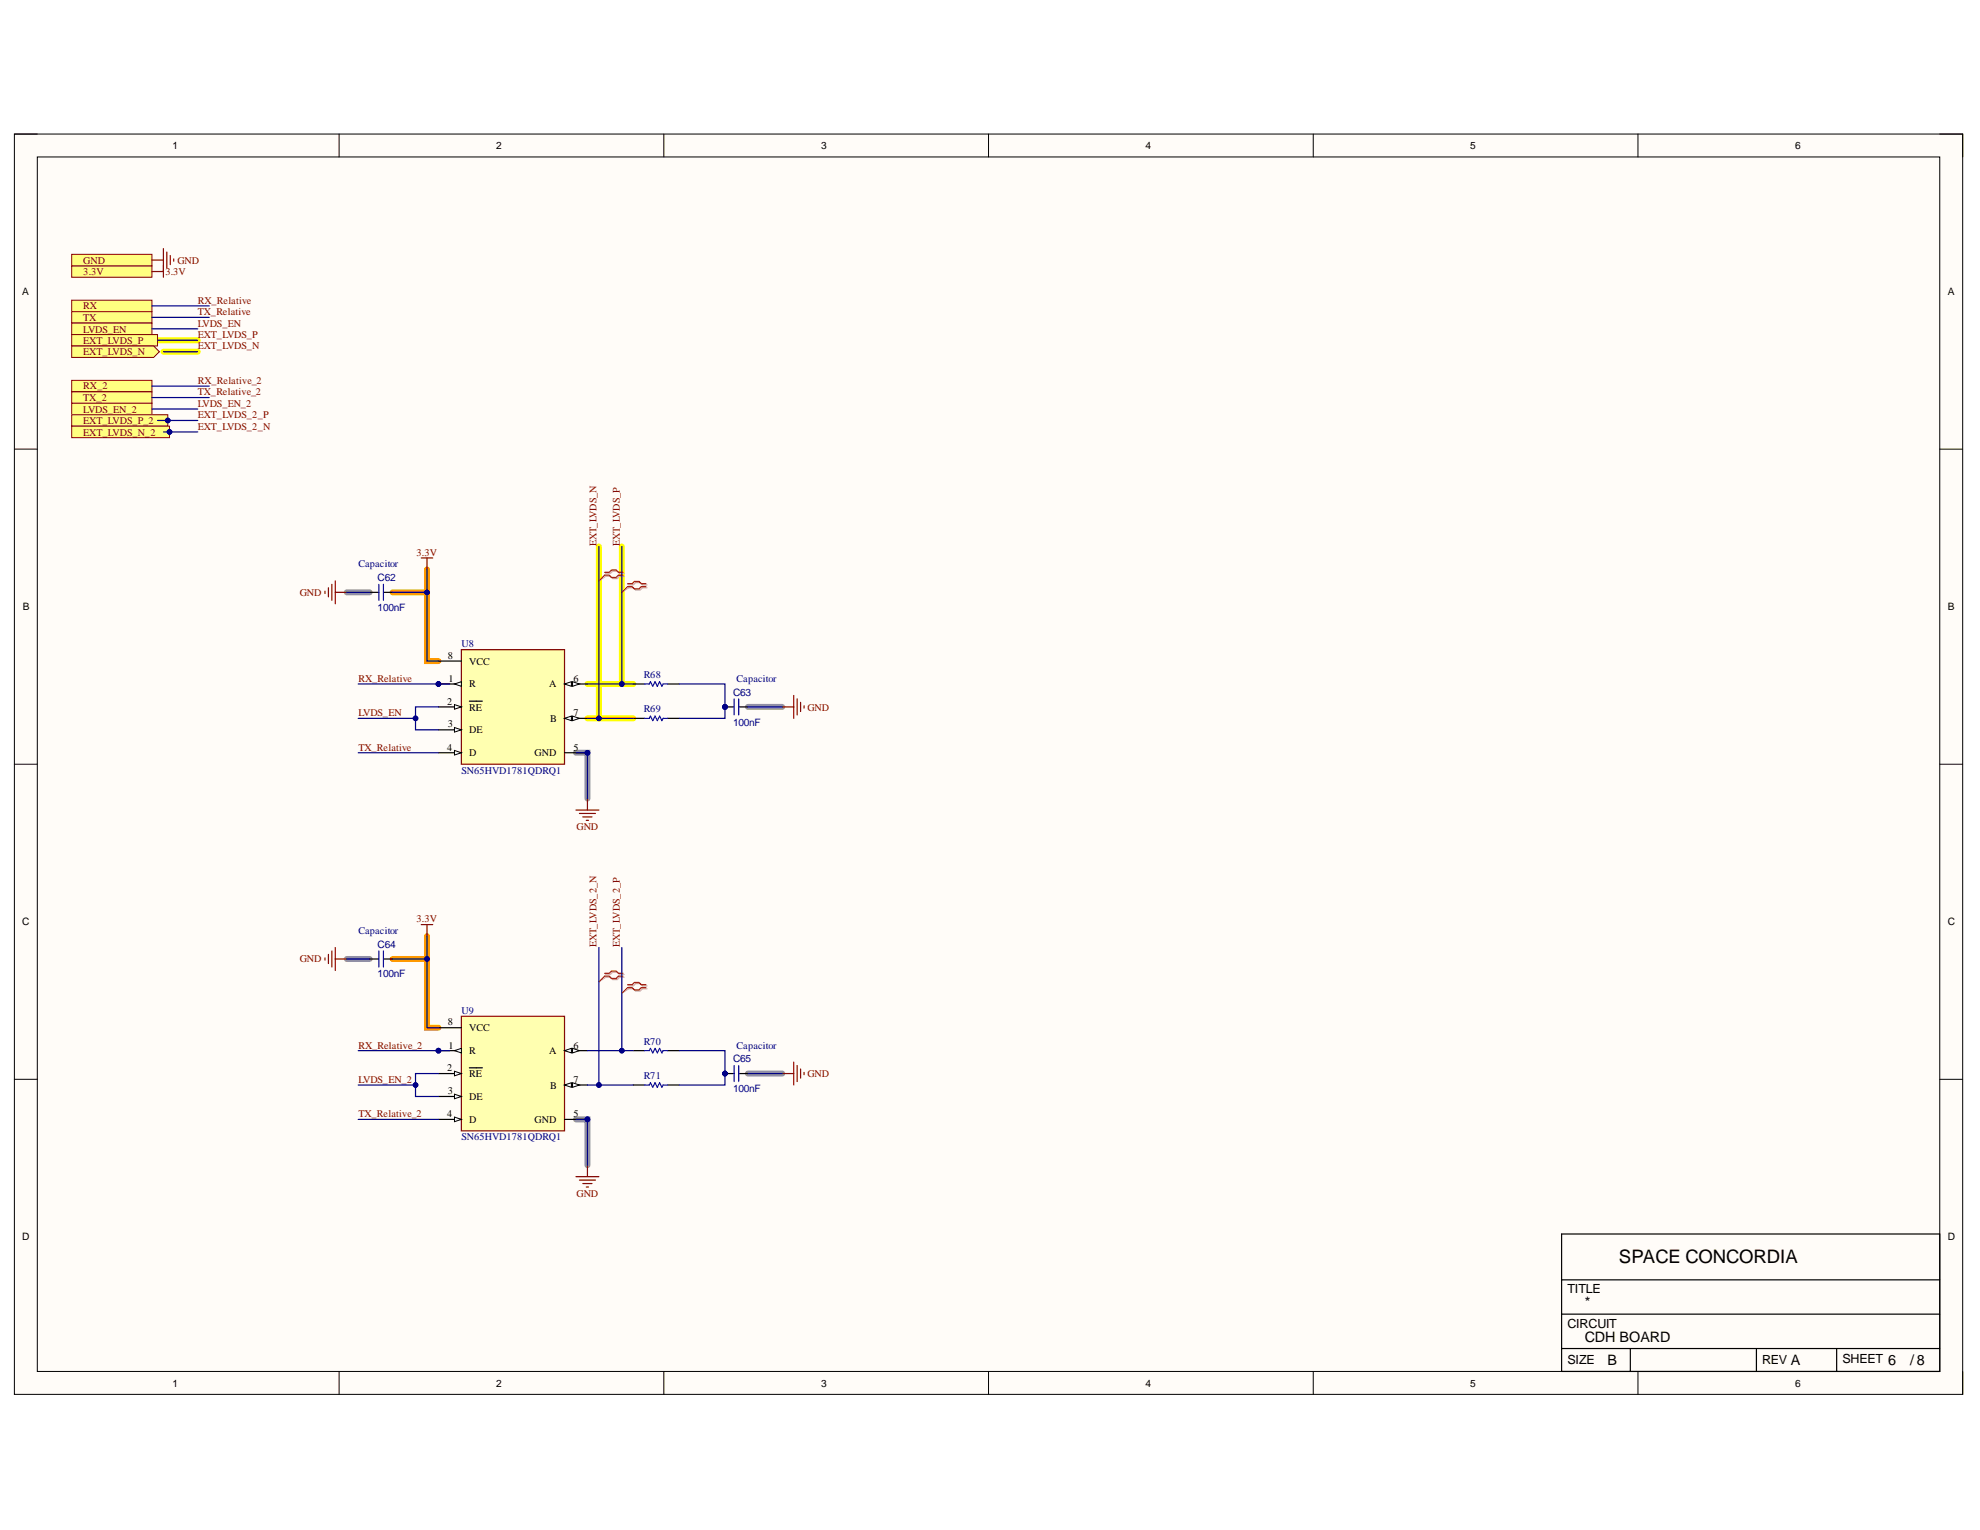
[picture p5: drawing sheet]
<svg xmlns="http://www.w3.org/2000/svg" width="279mm" height="216mm" viewBox="0 0 279 216" stroke-linecap="round" stroke-linejoin="round" font-family="sans-serif">
<defs><g id="words">
<text font-size="2.6" x="228.4" y="178.2">SPACE CONCORDIA</text>
<g font-size="2">
<text x="223.6" y="184.5">*</text>
<text x="223.6" y="189.4">CDH BOARD</text>
<text x="226.8" y="192.6">B</text>
<text x="252.7" y="192.6">A</text>
<text x="266.4" y="192.6">6</text>
<text x="269.6" y="192.6">/8</text>
</g>
<g font-size="1.8">
<text x="221.2" y="182.5">TITLE</text>
<text x="221.2" y="187.4">CIRCUIT</text>
<text x="221.2" y="192.5">SIZE</text>
<text x="248.7" y="192.5">REV</text>
<text x="260" y="192.4">SHEET</text>
</g>
<g font-size="1.4">
<text x="24.4" y="21.1">1</text>
<text x="70" y="21.1">2</text>
<text x="115.9" y="21.1">3</text>
<text x="161.6" y="21.1">4</text>
<text x="207.5" y="21.1">5</text>
<text x="253.3" y="21.1">6</text>
<text x="3.1" y="41.7">A</text>
<text x="274.9" y="41.7">A</text>
<text x="3.2" y="86.1">B</text>
<text x="274.9" y="86.1">B</text>
<text x="63.2" y="93">8</text>
<text x="66.2" y="93.8">VCC</text>
<text x="63.1" y="99.4">2</text>
<text x="63.3" y="96.2">1</text>
<text x="66.2" y="100.3">RE</text>
<text x="66.2" y="97">R</text>
<text x="77.5" y="97">A</text>
<text x="77.6" y="101.9">B</text>
<text x="80.9" y="96.2">6</text>
<text x="80.9" y="101">7</text>
<text x="63.1" y="105.9">4</text>
<text x="63.2" y="102.6">3</text>
<text x="66.2" y="106.7">D</text>
<text x="66.2" y="103.5">DE</text>
<text x="75.4" y="106.7">GND</text>
<text x="80.9" y="105.9">5</text>
<text x="3.1" y="130.6">C</text>
<text x="274.9" y="130.6">C</text>
<text x="63.2" y="144.7">8</text>
<text x="63.3" y="148">1</text>
<text x="66.2" y="145.5">VCC</text>
<text x="66.2" y="148.7">R</text>
<text x="77.5" y="148.7">A</text>
<text x="80.9" y="148">6</text>
<text x="63.1" y="151.2">2</text>
<text x="63.2" y="154.4">3</text>
<text x="66.2" y="151.9">RE</text>
<text x="66.2" y="155.2">DE</text>
<text x="77.6" y="153.6">B</text>
<text x="80.9" y="152.8">7</text>
<text x="63.1" y="157.6">4</text>
<text x="66.2" y="158.5">D</text>
<text x="75.4" y="158.5">GND</text>
<text x="80.9" y="157.6">5</text>
<text x="3.1" y="175">D</text>
<text x="274.9" y="175">D</text>
<text x="24.4" y="195.7">1</text>
<text x="70" y="195.7">2</text>
<text x="115.9" y="195.7">3</text>
<text x="161.6" y="195.7">4</text>
<text x="207.5" y="195.7">5</text>
<text x="253.3" y="195.7">6</text>
</g>
<g font-size="1.4" fill="#800000">
<text x="11.8" y="38.8">3.3V</text>
<text x="11.8" y="37.2">GND</text>
<text x="23.3" y="38.8">3.3V</text>
<text x="25" y="37.2">GND</text>
<text x="11.8" y="43.6">RX</text>
<text x="11.8" y="45.3">TX</text>
<text x="11.8" y="46.9">LVDS_EN</text>
<text x="27.9" y="42.9">RX_Relative</text>
<text x="27.9" y="44.5">TX_Relative</text>
<text x="27.9" y="46.1">LVDS_EN</text>
<text x="27.9" y="47.7">EXT_LVDS_P</text>
<text x="11.8" y="48.5">EXT_LVDS_P</text>
<text x="11.8" y="50.1">EXT_LVDS_N</text>
<text x="27.9" y="49.3">EXT_LVDS_N</text>
<text x="11.8" y="55">RX_2</text>
<text x="11.8" y="56.6">TX_2</text>
<text x="11.8" y="58.3">LVDS_EN_2</text>
<text x="11.8" y="59.9">EXT_LVDS_P_2</text>
<text x="27.9" y="54.2">RX_Relative_2</text>
<text x="27.9" y="55.8">TX_Relative_2</text>
<text x="27.9" y="57.4">LVDS_EN_2</text>
<text x="27.9" y="59">EXT_LVDS_2_P</text>
<text x="11.8" y="61.5">EXT_LVDS_N_2</text>
<text x="27.9" y="60.6">EXT_LVDS_2_N</text>
<text x="84.2" y="77.1" transform="rotate(-90 84.2 77.1)">EXT_LVDS_N</text>
<text x="87.5" y="77.1" transform="rotate(-90 87.5 77.1)">EXT_LVDS_P</text>
<text x="58.8" y="78.5">3.3V</text>
<text x="42.3" y="84">GND</text>
<text x="50.6" y="96.2">RX_Relative</text>
<text x="50.6" y="101">LVDS_EN</text>
<text x="113.9" y="100.3">GND</text>
<text x="50.6" y="105.9">TX_Relative</text>
<text x="81.4" y="117.2">GND</text>
<text x="58.8" y="130.1">3.3V</text>
<text x="42.3" y="135.8">GND</text>
<text x="84.2" y="133.7" transform="rotate(-90 84.2 133.7)">EXT_LVDS_2_N</text>
<text x="87.5" y="133.7" transform="rotate(-90 87.5 133.7)">EXT_LVDS_2_P</text>
<text x="50.6" y="148">RX_Relative_2</text>
<text x="50.6" y="152.8">LVDS_EN_2</text>
<text x="113.9" y="151.9">GND</text>
<text x="50.6" y="157.6">TX_Relative_2</text>
<text x="81.4" y="168.9">GND</text>
</g>
<g font-size="1.4" fill="#000080">
<text x="50.6" y="80.1">Capacitor</text>
<text x="53.3" y="82">C62</text>
<text x="53.3" y="86.2">100nF</text>
<text x="65.1" y="91.3">U8</text>
<text x="90.8" y="95.7">R68</text>
<text x="90.8" y="100.5">R69</text>
<text x="103.4" y="98.2">C63</text>
<text x="103.9" y="96.2">Capacitor</text>
<text x="103.4" y="102.4">100nF</text>
<text x="65.1" y="109.2">SN65HVD1781QDRQ1</text>
<text x="50.6" y="131.7">Capacitor</text>
<text x="53.3" y="137.9">100nF</text>
<text x="53.3" y="133.8">C64</text>
<text x="65.1" y="143.1">U9</text>
<text x="90.8" y="147.5">R70</text>
<text x="103.4" y="149.9">C65</text>
<text x="103.9" y="148">Capacitor</text>
<text x="90.8" y="152.3">R71</text>
<text x="103.4" y="154.1">100nF</text>
<text x="65.1" y="160.9">SN65HVD1781QDRQ1</text>
</g>
</g></defs>
<path d="M2 18.9h275v177.9h-275z" fill-rule="evenodd" fill="#fffcf8"/>
<path d="M2 18.9h275v177.9h-275z" fill="none" stroke="#000" stroke-width=".14"/>
<path d="M5.3 22.1h268.4v171.4h-268.4z" fill-rule="evenodd" fill="#fffcf8"/>
<g fill="none" stroke="#000" stroke-width=".14">
<path d="M2 18.9h3.3M47.9 18.9v3.2M93.7 18.9v3.2M139.5 18.9v3.2M185.3 18.9v3.2M231.1 18.9v3.2M273.7 18.9h3.3v3.2M5.3 22.1h268.4v171.4h-268.4zM2 63.4h3.3M273.7 63.4h3.3M2 107.8h3.3M273.7 107.8h3.3"/>
<path d="M2 152.3h3.3M273.7 152.3h3.3M47.9 193.5v3.3M93.7 193.5v3.3M139.5 193.5v3.3M185.3 193.5v3.3M231.1 193.5v3.3M277 193.5v3.3"/>
</g>
<path d="M55.4 83.6h4.9M60.3 80.4v12.9h1.6M55.4 135.3h4.9M60.3 132.1v12.9h1.6" fill="none" stroke="#f90" stroke-width=".85"/>
<path d="M48.9 83.6h3.3M105.5 99.8h4.9M81.3 106.2h1.6v6.5M48.9 135.3h3.3M81.3 158h1.6v6.4M105.5 151.5h4.9" fill="none" stroke="#999" stroke-width=".85"/>
<path d="M22.2 48h5.7M23.1 49.6h4.8M84.5 77.1v24.3M87.7 77.1v19.4M82.9 96.5h6.5M82.9 101.4h6.5" fill="none" stroke="#ff0" stroke-width=".85"/>
<path d="M220.4 174.1h53.3v19.4h-53.3zM220.4 180.6h53.3M220.4 185.4h53.3M220.4 190.3h53.3M230.1 190.3v3.2M247.9 190.3v3.2M259.2 190.3v3.2" fill="none" stroke="#000" stroke-width=".17"/>
<circle cx="61.9" cy="96.5" r=".32" fill="#000080"/>
<circle cx="61.9" cy="96.5" r=".32" fill="none" stroke="#000080" stroke-width=".14"/>
<circle cx="82.9" cy="106.2" r=".32" fill="#000080"/>
<circle cx="82.9" cy="106.2" r=".32" fill="none" stroke="#000080" stroke-width=".14"/>
<path d="M65.1 91.7h14.6v16.1h-14.6z" fill-rule="evenodd" fill="#ffffb0"/>
<path d="M65.1 91.7h14.6v16.1h-14.6z" fill="none" stroke="#800000" stroke-width=".17"/>
<path d="M61.9 93.3h3.2M61.9 99.8h3.2" fill="none" stroke="#000" stroke-width=".17"/>
<path d="M64.1 99.4l1 .4-1 .3z" fill="#f8fcff"/>
<path d="M64.1 99.4l1 .4-1 .3z" fill="none" stroke="#000" stroke-width=".14"/>
<path d="M66.2 98.9h1.9M79.7 96.5h3.2" fill="none" stroke="#000" stroke-width=".17"/>
<path d="M79.7 96.5l.9-.3v.6z" fill="#f8fcff"/>
<path d="M79.7 96.5l.9-.3v.6z" fill="none" stroke="#000" stroke-width=".14"/>
<path d="M80.8 96.2l1 .3-1 .3z" fill="#f8fcff"/>
<path d="M80.8 96.2l1 .3-1 .3z" fill="none" stroke="#000" stroke-width=".14"/>
<path d="M79.7 101.4h3.2" fill="none" stroke="#000" stroke-width=".17"/>
<path d="M79.7 101.4l.9-.4v.7z" fill="#f8fcff"/>
<path d="M79.7 101.4l.9-.4v.7z" fill="none" stroke="#000" stroke-width=".14"/>
<path d="M80.8 101l1 .4-1 .3z" fill="#f8fcff"/>
<path d="M80.8 101l1 .4-1 .3z" fill="none" stroke="#000" stroke-width=".14"/>
<path d="M61.9 106.2h3.2" fill="none" stroke="#000" stroke-width=".17"/>
<path d="M64.1 105.9l1 .3-1 .3z" fill="#f8fcff"/>
<path d="M64.1 105.9l1 .3-1 .3z" fill="none" stroke="#000" stroke-width=".14"/>
<path d="M61.9 103h3.2" fill="none" stroke="#000" stroke-width=".17"/>
<path d="M64.1 102.7l1 .3-1 .3z" fill="#f8fcff"/>
<path d="M64.1 102.7l1 .3-1 .3z" fill="none" stroke="#000" stroke-width=".14"/>
<path d="M61.9 96.5h3.2" fill="none" stroke="#000" stroke-width=".17"/>
<path d="M64.1 96.5l1-.3v.6z" fill="#f8fcff"/>
<path d="M64.1 96.5l1-.3v.6z" fill="none" stroke="#000" stroke-width=".14"/>
<circle cx="61.9" cy="96.5" r=".32" fill="#000080"/>
<circle cx="61.9" cy="96.5" r=".32" fill="none" stroke="#000080" stroke-width=".14"/>
<path d="M79.7 106.2h3.2" fill="none" stroke="#000" stroke-width=".17"/>
<circle cx="82.9" cy="106.2" r=".32" fill="#000080"/>
<circle cx="82.9" cy="106.2" r=".32" fill="none" stroke="#000080" stroke-width=".14"/>
<path d="M10.1 37.5h11.3v1.6h-11.3z" fill-rule="evenodd" fill="#ffff80"/>
<path d="M10.1 37.5h11.3v1.6h-11.3z" fill="none" stroke="#800000" stroke-width=".14"/>
<path d="M21.4 38.3h1.7M23.1 37.5v1.6M59.4 78.7h1.7M60.3 78.7v1.7M81.3 114.3h3.2M81.8 114.8h2.2M82.2 115.3h1.3M82.7 115.8h.4M82.9 112.7v1.6" fill="none" stroke="#800000" stroke-width=".17"/>
<path d="M10.1 42.4h11.3v1.6h-11.3z" fill-rule="evenodd" fill="#ffff80"/>
<path d="M10.1 42.4h11.3v1.6h-11.3z" fill="none" stroke="#800000" stroke-width=".14"/>
<path d="M10.1 44h11.3v1.6h-11.3z" fill-rule="evenodd" fill="#ffff80"/>
<path d="M10.1 44h11.3v1.6h-11.3z" fill="none" stroke="#800000" stroke-width=".14"/>
<path d="M10.1 45.6h11.3v1.6h-11.3z" fill-rule="evenodd" fill="#ffff80"/>
<path d="M10.1 45.6h11.3v1.6h-11.3z" fill="none" stroke="#800000" stroke-width=".14"/>
<path d="M52.2 83.6h1.3M54.1 83.6h1.3M89.4 96.5h1.6M94.2 96.5h1.6M89.4 101.4h1.6M94.2 101.4h1.6" fill="none" stroke="#000" stroke-width=".17"/>
<path d="M53.5 82.5v2.2M54.1 82.5v2.2M91 96.5h.6l.2-.3 .3 .6 .3-.6 .4 .6 .3-.6 .3 .6 .2-.3h.6M91 101.4h.6l.2-.4 .3 .7 .3-.7 .4 .7 .3-.7 .3 .7 .2-.3h.6" fill="none" stroke="#00f" stroke-width=".17"/>
<path d="M45.9 83.4v.3M46.3 82.9v1.3M46.8 82.5v2.2M47.3 82v3.2M47.3 83.6h1.6" fill="none" stroke="#800000" stroke-width=".17"/>
<circle cx="102.3" cy="99.8" r=".32" fill="#000080"/>
<circle cx="102.3" cy="99.8" r=".32" fill="none" stroke="#000080" stroke-width=".14"/>
<path d="M102.3 99.8h1.3" fill="none" stroke="#000" stroke-width=".17"/>
<circle cx="102.3" cy="99.8" r=".32" fill="#000080"/>
<circle cx="102.3" cy="99.8" r=".32" fill="none" stroke="#000080" stroke-width=".14"/>
<path d="M104.2 99.8h1.3" fill="none" stroke="#000" stroke-width=".17"/>
<path d="M103.6 98.6v2.3M104.2 98.6v2.3" fill="none" stroke="#00f" stroke-width=".17"/>
<path d="M110.4 99.8h1.6M112 98.1v3.3M112.5 98.6v2.3M113 99.1v1.3M113.5 99.6v.3" fill="none" stroke="#800000" stroke-width=".17"/>
<path d="M85.5 80.9h.6l.4-.3h.6l.3 .3h.7M85.5 81.3h.6l.4 .3h.6l.3-.3h.7M88.7 82.5h.7l.3-.3h.6l.4 .3h.6M88.7 82.9h.7l.3 .4h.6l.4-.4h.6" fill="none" stroke="#d0a19e" stroke-width=".17"/>
<path d="M85.5 81.3l-1 .7M88.7 82.9l-1 .7" fill="none" stroke="#d0a19e" stroke-width=".14"/>
<path d="M85.3 80.8h.7l.3-.4h.6l.4 .4h.6M85.3 81.2h.7l.3 .3h.6l.4-.3h.6M88.6 82.4h.6l.3-.4h.7l.3 .4h.6M88.6 82.8h.6l.3 .3h.7l.3-.3h.6" fill="none" stroke="#f00" stroke-width=".17"/>
<path d="M85.3 81.2l-.8 .8M88.6 82.8l-.9 .8" fill="none" stroke="#f00" stroke-width=".14"/>
<path d="M10.1 47.2h12.1v1.6h-12.1z" fill-rule="evenodd" fill="#ffff80"/>
<path d="M10.1 47.2h12.1v1.6h-12.1z" fill="none" stroke="#800000" stroke-width=".14"/>
<path d="M10.1 48.8h11.6l.8 .8-.8 .8h-11.6z" fill-rule="evenodd" fill="#ffff80"/>
<path d="M10.1 48.8h11.6l.8 .8-.8 .8h-11.6z" fill="none" stroke="#800000" stroke-width=".14"/>
<circle cx="61.9" cy="148.3" r=".32" fill="#000080"/>
<circle cx="61.9" cy="148.3" r=".32" fill="none" stroke="#000080" stroke-width=".14"/>
<circle cx="82.9" cy="158" r=".32" fill="#000080"/>
<circle cx="82.9" cy="158" r=".32" fill="none" stroke="#000080" stroke-width=".14"/>
<path d="M65.1 143.4h14.6v16.2h-14.6z" fill-rule="evenodd" fill="#ffffb0"/>
<path d="M65.1 143.4h14.6v16.2h-14.6z" fill="none" stroke="#800000" stroke-width=".17"/>
<path d="M61.9 145h3.2M61.9 151.5h3.2" fill="none" stroke="#000" stroke-width=".17"/>
<path d="M64.1 151.2l1 .3-1 .3z" fill="#f8fcff"/>
<path d="M64.1 151.2l1 .3-1 .3z" fill="none" stroke="#000" stroke-width=".14"/>
<path d="M66.2 150.7h1.9M79.7 148.3h3.2" fill="none" stroke="#000" stroke-width=".17"/>
<path d="M79.7 148.3l.9-.4v.7z" fill="#f8fcff"/>
<path d="M79.7 148.3l.9-.4v.7z" fill="none" stroke="#000" stroke-width=".14"/>
<path d="M80.8 147.9l1 .4-1 .3z" fill="#f8fcff"/>
<path d="M80.8 147.9l1 .4-1 .3z" fill="none" stroke="#000" stroke-width=".14"/>
<path d="M79.7 153.1h3.2" fill="none" stroke="#000" stroke-width=".17"/>
<path d="M79.7 153.1l.9-.3v.6z" fill="#f8fcff"/>
<path d="M79.7 153.1l.9-.3v.6z" fill="none" stroke="#000" stroke-width=".14"/>
<path d="M80.8 152.8l1 .3-1 .3z" fill="#f8fcff"/>
<path d="M80.8 152.8l1 .3-1 .3z" fill="none" stroke="#000" stroke-width=".14"/>
<path d="M61.9 158h3.2" fill="none" stroke="#000" stroke-width=".17"/>
<path d="M64.1 157.6l1 .4-1 .3z" fill="#f8fcff"/>
<path d="M64.1 157.6l1 .4-1 .3z" fill="none" stroke="#000" stroke-width=".14"/>
<path d="M61.9 154.7h3.2" fill="none" stroke="#000" stroke-width=".17"/>
<path d="M64.1 154.4l1 .3-1 .3z" fill="#f8fcff"/>
<path d="M64.1 154.4l1 .3-1 .3z" fill="none" stroke="#000" stroke-width=".14"/>
<path d="M61.9 148.3h3.2" fill="none" stroke="#000" stroke-width=".17"/>
<path d="M64.1 148.3l1-.4v.7z" fill="#f8fcff"/>
<path d="M64.1 148.3l1-.4v.7z" fill="none" stroke="#000" stroke-width=".14"/>
<circle cx="61.9" cy="148.3" r=".32" fill="#000080"/>
<circle cx="61.9" cy="148.3" r=".32" fill="none" stroke="#000080" stroke-width=".14"/>
<path d="M79.7 158h3.2" fill="none" stroke="#000" stroke-width=".17"/>
<circle cx="82.9" cy="158" r=".32" fill="#000080"/>
<circle cx="82.9" cy="158" r=".32" fill="none" stroke="#000080" stroke-width=".14"/>
<path d="M45.9 135.2v.3M46.3 134.7v1.3M46.8 134.2v2.3M47.3 133.7v3.2M47.3 135.3h1.6M59.4 130.5h1.7M60.3 130.5v1.6M81.3 166h3.2M81.8 166.5h2.2M82.2 167h1.3M82.7 167.5h.4M82.9 164.4v1.6" fill="none" stroke="#800000" stroke-width=".17"/>
<path d="M52.2 135.3h1.3M54.1 135.3h1.3M89.4 148.3h1.6M89.4 153.1h1.6M94.2 148.3h1.6M94.2 153.1h1.6" fill="none" stroke="#000" stroke-width=".17"/>
<path d="M53.5 134.2v2.3M54.1 134.2v2.3M91 148.3h.6l.2-.4 .3 .7 .3-.7 .4 .7 .3-.7 .3 .7 .2-.3h.6M91 153.1h.6l.2-.3 .3 .6 .3-.6 .4 .6 .3-.6 .3 .6 .2-.3h.6" fill="none" stroke="#00f" stroke-width=".17"/>
<circle cx="102.3" cy="151.5" r=".32" fill="#000080"/>
<circle cx="102.3" cy="151.5" r=".32" fill="none" stroke="#000080" stroke-width=".14"/>
<path d="M102.3 151.5h1.3" fill="none" stroke="#000" stroke-width=".17"/>
<circle cx="102.3" cy="151.5" r=".32" fill="#000080"/>
<circle cx="102.3" cy="151.5" r=".32" fill="none" stroke="#000080" stroke-width=".14"/>
<path d="M104.2 151.5h1.3" fill="none" stroke="#000" stroke-width=".17"/>
<path d="M103.6 150.4v2.2M104.2 150.4v2.2" fill="none" stroke="#00f" stroke-width=".17"/>
<path d="M110.4 151.5h1.6M112 149.9v3.2M112.5 150.4v2.2M113 150.8v1.3M113.5 151.3v.3" fill="none" stroke="#800000" stroke-width=".17"/>
<path d="M85.5 137.5h.6l.4-.3h.6l.3 .3h.7M85.5 137.9h.6l.4 .3h.6l.3-.3h.7M88.7 139.1h.7l.3-.3h.6l.4 .3h.6M88.7 139.5h.7l.3 .3h.6l.4-.3h.6" fill="none" stroke="#d0a19e" stroke-width=".17"/>
<path d="M85.5 137.9l-1 .7M88.7 139.5l-1 .7" fill="none" stroke="#d0a19e" stroke-width=".14"/>
<path d="M85.3 137.3h.7l.3-.3h.6l.4 .3h.6M85.3 137.7h.7l.3 .4h.6l.4-.4h.6M88.6 139h.6l.3-.4h.7l.3 .4h.6M88.6 139.4h.6l.3 .3h.7l.3-.3h.6" fill="none" stroke="#f00" stroke-width=".17"/>
<path d="M85.3 137.7l-.8 .9M88.6 139.4l-.9 .8" fill="none" stroke="#f00" stroke-width=".14"/>
<path d="M10.1 53.7h11.3v1.6h-11.3z" fill-rule="evenodd" fill="#ffff80"/>
<path d="M10.1 53.7h11.3v1.6h-11.3z" fill="none" stroke="#800000" stroke-width=".14"/>
<path d="M10.1 55.3h11.3v1.6h-11.3z" fill-rule="evenodd" fill="#ffff80"/>
<path d="M10.1 55.3h11.3v1.6h-11.3z" fill="none" stroke="#800000" stroke-width=".14"/>
<path d="M10.1 56.9h11.3v1.6h-11.3z" fill-rule="evenodd" fill="#ffff80"/>
<path d="M10.1 56.9h11.3v1.6h-11.3z" fill="none" stroke="#800000" stroke-width=".14"/>
<path d="M10.1 58.5h13.6v1.6h-13.6z" fill-rule="evenodd" fill="#ffff80"/>
<path d="M10.1 58.5h13.6v1.6h-13.6z" fill="none" stroke="#800000" stroke-width=".14"/>
<circle cx="23.7" cy="59.3" r=".32" fill="#000080"/>
<circle cx="23.7" cy="59.3" r=".32" fill="none" stroke="#000080" stroke-width=".14"/>
<path d="M10.1 60.1h13.8v1.7h-13.8z" fill-rule="evenodd" fill="#ffff80"/>
<path d="M10.1 60.1h13.8v1.7h-13.8z" fill="none" stroke="#800000" stroke-width=".14"/>
<circle cx="23.9" cy="61" r=".32" fill="#000080"/>
<circle cx="23.9" cy="61" r=".32" fill="none" stroke="#000080" stroke-width=".14"/>
<path d="M10.1 35.9h11.3v1.6h-11.3z" fill-rule="evenodd" fill="#ffff80"/>
<path d="M10.1 35.9h11.3v1.6h-11.3z" fill="none" stroke="#800000" stroke-width=".14"/>
<path d="M21.4 36.7h1.7M23.1 35.1v3.2M23.5 35.6v2.2M24 36.1v1.2M24.5 36.5v.4" fill="none" stroke="#800000" stroke-width=".17"/>
<path d="M60.3 80.4v12.9h1.6" fill="none" stroke="#000080" stroke-width=".17"/>
<circle cx="60.3" cy="83.6" r=".32" fill="#000080"/>
<circle cx="60.3" cy="83.6" r=".32" fill="none" stroke="#000080" stroke-width=".14"/>
<path d="M81.3 106.2h1.6v6.5" fill="none" stroke="#000080" stroke-width=".17"/>
<circle cx="82.9" cy="106.2" r=".32" fill="#000080"/>
<circle cx="82.9" cy="106.2" r=".32" fill="none" stroke="#000080" stroke-width=".14"/>
<path d="M50.5 96.5h13M50.5 106.2h11.4" fill="none" stroke="#000080" stroke-width=".17"/>
<circle cx="61.9" cy="96.5" r=".32" fill="#000080"/>
<circle cx="61.9" cy="96.5" r=".32" fill="none" stroke="#000080" stroke-width=".14"/>
<path d="M21.4 43.2h8.1M21.4 44.8h8.1M61.9 99.8h-3.3v1.6h-8.1" fill="none" stroke="#000080" stroke-width=".17"/>
<circle cx="58.6" cy="101.4" r=".32" fill="#000080"/>
<circle cx="58.6" cy="101.4" r=".32" fill="none" stroke="#000080" stroke-width=".14"/>
<path d="M58.6 101.4v1.6h3.3" fill="none" stroke="#000080" stroke-width=".17"/>
<circle cx="58.6" cy="101.4" r=".32" fill="#000080"/>
<circle cx="58.6" cy="101.4" r=".32" fill="none" stroke="#000080" stroke-width=".14"/>
<path d="M21.4 46.4h6.5M48.9 83.6h3.3M55.4 83.6h4.9" fill="none" stroke="#000080" stroke-width=".17"/>
<circle cx="60.3" cy="83.6" r=".32" fill="#000080"/>
<circle cx="60.3" cy="83.6" r=".32" fill="none" stroke="#000080" stroke-width=".14"/>
<path d="M82.9 96.5h6.5M105.5 99.8h4.9" fill="none" stroke="#000080" stroke-width=".17"/>
<circle cx="87.7" cy="96.5" r=".32" fill="#000080"/>
<circle cx="87.7" cy="96.5" r=".32" fill="none" stroke="#000080" stroke-width=".14"/>
<path d="M102.3 99.8v1.6h-6.5" fill="none" stroke="#000080" stroke-width=".17"/>
<circle cx="102.3" cy="99.8" r=".32" fill="#000080"/>
<circle cx="102.3" cy="99.8" r=".32" fill="none" stroke="#000080" stroke-width=".14"/>
<path d="M84.5 77.1v24.3" fill="none" stroke="#000080" stroke-width=".17"/>
<circle cx="84.5" cy="101.4" r=".32" fill="#000080"/>
<circle cx="84.5" cy="101.4" r=".32" fill="none" stroke="#000080" stroke-width=".14"/>
<path d="M87.7 77.1v19.4" fill="none" stroke="#000080" stroke-width=".17"/>
<circle cx="87.7" cy="96.5" r=".32" fill="#000080"/>
<circle cx="87.7" cy="96.5" r=".32" fill="none" stroke="#000080" stroke-width=".14"/>
<path d="M22.2 48h5.7M23.1 49.6h4.8M60.3 132.1v12.9h1.6" fill="none" stroke="#000080" stroke-width=".17"/>
<circle cx="60.3" cy="135.3" r=".32" fill="#000080"/>
<circle cx="60.3" cy="135.3" r=".32" fill="none" stroke="#000080" stroke-width=".14"/>
<path d="M81.3 158h1.6v6.4" fill="none" stroke="#000080" stroke-width=".17"/>
<circle cx="82.9" cy="158" r=".32" fill="#000080"/>
<circle cx="82.9" cy="158" r=".32" fill="none" stroke="#000080" stroke-width=".14"/>
<path d="M50.5 148.3h13M50.5 158h11.4" fill="none" stroke="#000080" stroke-width=".17"/>
<circle cx="61.9" cy="148.3" r=".32" fill="#000080"/>
<circle cx="61.9" cy="148.3" r=".32" fill="none" stroke="#000080" stroke-width=".14"/>
<path d="M61.9 151.5h-3.3v1.6h-8.1" fill="none" stroke="#000080" stroke-width=".17"/>
<circle cx="58.6" cy="153.1" r=".32" fill="#000080"/>
<circle cx="58.6" cy="153.1" r=".32" fill="none" stroke="#000080" stroke-width=".14"/>
<path d="M58.6 153.1v1.6h3.3" fill="none" stroke="#000080" stroke-width=".17"/>
<circle cx="58.6" cy="153.1" r=".32" fill="#000080"/>
<circle cx="58.6" cy="153.1" r=".32" fill="none" stroke="#000080" stroke-width=".14"/>
<path d="M48.9 135.3h3.3M55.4 135.3h4.9" fill="none" stroke="#000080" stroke-width=".17"/>
<circle cx="60.3" cy="135.3" r=".32" fill="#000080"/>
<circle cx="60.3" cy="135.3" r=".32" fill="none" stroke="#000080" stroke-width=".14"/>
<path d="M82.9 153.1h6.5M105.5 151.5h4.9" fill="none" stroke="#000080" stroke-width=".17"/>
<circle cx="84.5" cy="153.1" r=".32" fill="#000080"/>
<circle cx="84.5" cy="153.1" r=".32" fill="none" stroke="#000080" stroke-width=".14"/>
<path d="M102.3 151.5v1.6h-6.5" fill="none" stroke="#000080" stroke-width=".17"/>
<circle cx="102.3" cy="151.5" r=".32" fill="#000080"/>
<circle cx="102.3" cy="151.5" r=".32" fill="none" stroke="#000080" stroke-width=".14"/>
<path d="M95.8 148.3h6.5v3.2" fill="none" stroke="#000080" stroke-width=".17"/>
<circle cx="102.3" cy="151.5" r=".32" fill="#000080"/>
<circle cx="102.3" cy="151.5" r=".32" fill="none" stroke="#000080" stroke-width=".14"/>
<path d="M84.5 133.7v19.4" fill="none" stroke="#000080" stroke-width=".17"/>
<circle cx="84.5" cy="153.1" r=".32" fill="#000080"/>
<circle cx="84.5" cy="153.1" r=".32" fill="none" stroke="#000080" stroke-width=".14"/>
<path d="M87.7 133.7v14.6" fill="none" stroke="#000080" stroke-width=".17"/>
<circle cx="87.7" cy="148.3" r=".32" fill="#000080"/>
<circle cx="87.7" cy="148.3" r=".32" fill="none" stroke="#000080" stroke-width=".14"/>
<path d="M95.8 96.5h6.5v3.3" fill="none" stroke="#000080" stroke-width=".17"/>
<circle cx="102.3" cy="99.8" r=".32" fill="#000080"/>
<circle cx="102.3" cy="99.8" r=".32" fill="none" stroke="#000080" stroke-width=".14"/>
<path d="M21.4 54.5h8.1M21.4 56.1h8.1M21.4 57.7h6.5M22.2 59.3h5.7" fill="none" stroke="#000080" stroke-width=".17"/>
<circle cx="23.7" cy="59.3" r=".32" fill="#000080"/>
<circle cx="23.7" cy="59.3" r=".32" fill="none" stroke="#000080" stroke-width=".14"/>
<path d="M23.1 61h4.8" fill="none" stroke="#000080" stroke-width=".17"/>
<circle cx="23.9" cy="61" r=".32" fill="#000080"/>
<circle cx="23.9" cy="61" r=".32" fill="none" stroke="#000080" stroke-width=".14"/>
<path d="M82.9 148.3h6.5" fill="none" stroke="#000080" stroke-width=".17"/>
<circle cx="87.7" cy="148.3" r=".32" fill="#000080"/>
<circle cx="87.7" cy="148.3" r=".32" fill="none" stroke="#000080" stroke-width=".14"/>
<path d="M82.9 101.4h6.5" fill="none" stroke="#000080" stroke-width=".17"/>
<circle cx="84.5" cy="101.4" r=".32" fill="#000080"/>
<circle cx="84.5" cy="101.4" r=".32" fill="none" stroke="#000080" stroke-width=".14"/>
<use href="#words"/>
</svg>
